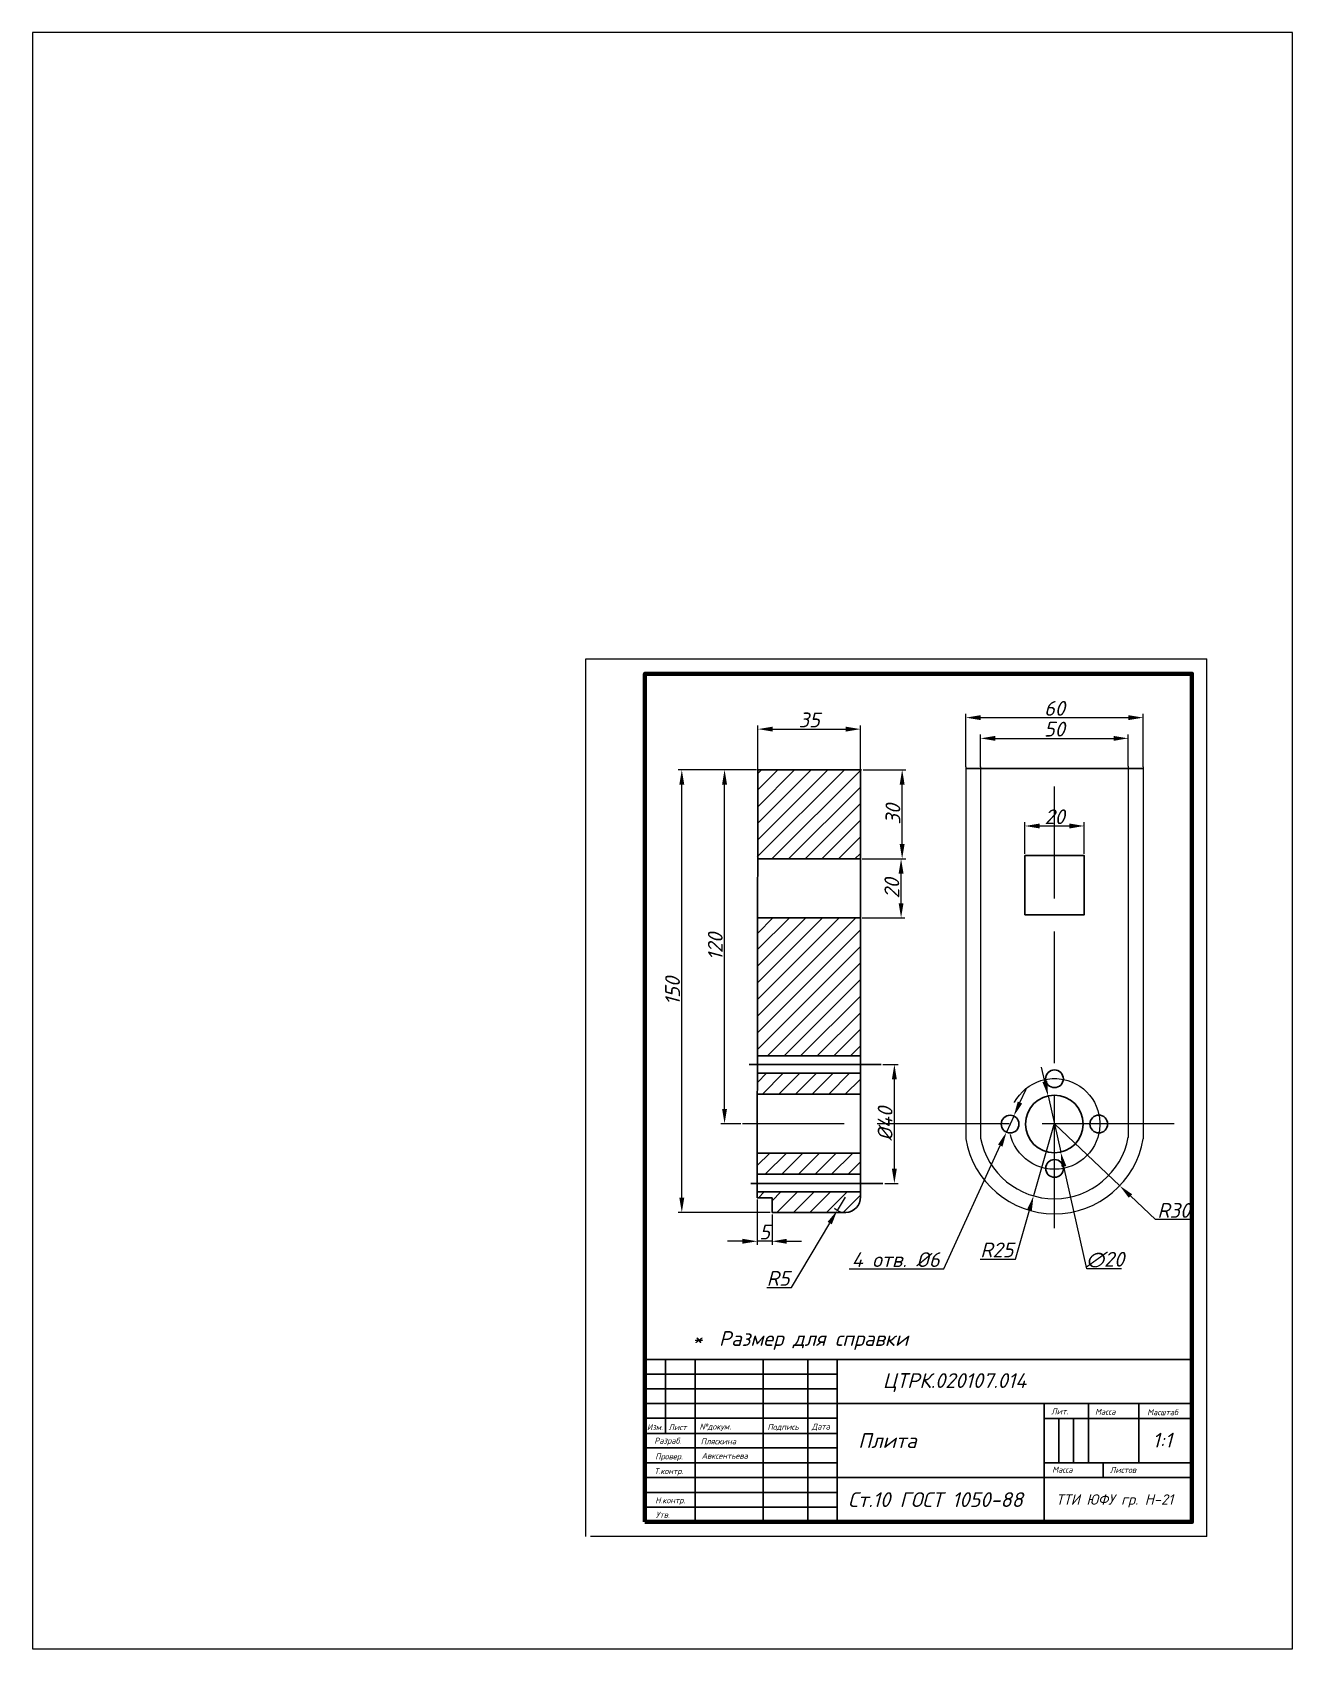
# Paper-space layout 'Лист 1' of a CAD drawing. Header units: millimetres. Extents: x -22 to 199, y 0 to 284.
# The model-space entities are those that its viewports show. They can reach past a viewport. Long polylines and large blocks are cut down to what shows.
import ezdxf

# ---------------------------------------------------------------- set-up
doc = ezdxf.new("R2010")
doc.units = ezdxf.units.MM
doc.linetypes.add('ACAD_ISO02W100', pattern=[15, 12, -3])
doc.linetypes.add('ACAD_ISO10W100', pattern=[18, 12, -3, 0, -3])
for name, color, linetype in [('Контур', 7, 'Continuous'), ('Оси', 7, 'ACAD_ISO10W100'), ('Размеры', 7, 'Continuous'), ('Рамка', 7, 'Continuous'), ('Текст', 7, 'Continuous'), ('Штриховка', 7, 'Continuous')]:
    doc.layers.add(name, color=color, linetype=linetype)
doc.styles.get("Standard").update_dxf_attribs({"font": 'isocpeui.ttf'})
doc.dimstyles.new('ISO-25', dxfattribs={"dimtxt": 5, "dimasz": 5, "dimexe": 1.25, "dimexo": 0.625, "dimtad": 1, "dimtoh": 1, "dimdec": 0, "dimtxsty": 'Standard', "dimcen": 0, "dimadec": 0, "dimazin": 0, "dimtfac": 1, "dimtdec": 0, "dimtmove": 0, "dimatfit": 3, "dimfxl": 1, "dimarcsym": 0})

psp = doc.layouts.new('Лист 1')

msp = doc.modelspace()

# ---------------------------------------------------------------- texts
at = {"layer": 'Текст', "lineweight": 30}
for s, height, p in [('*', 5, (36.03, 64.48)), ('Лит.', 2, (157.41, 41.41)), ('Масса', 2, (172.22, 41.26)), ('Масштаб', 2, (189.85, 41.11)), ('Изм.', 2, (20.65, 36.04)), ('Разраб.', 2, (23.15, 31.47)), ('Лист', 2, (27.93, 36.04)), ('№докум.', 2, (38.44, 36.25)), ('Пляскина', 2, (38.85, 31.26)), ('Подпись', 2, (61.42, 36.14)), ('Дата', 2, (76.4, 36.25)), ('Плита', 5, (92.12, 30.01)), ('1:1', 5, (191.63, 30.16)), ('Провер.', 2, (23.46, 26.17)), ('Авксентьева', 2, (39.16, 26.37)), ('Т.контр.', 2, (23.15, 21.18)), ('Листов', 2, (177.26, 21.58)), ('Н.контр.', 2, (23.46, 11.3)), ('Ст.10 ГОСТ 1050-88', 5, (88.69, 10.04)), ('Утв.', 2, (23.67, 6.42))]:
    msp.add_text(s, height=height, dxfattribs=at).set_placement(p)
at = {"layer": 'Текст', "lineweight": 30, "attachment_point": 1}
for s, width, insert, char_height in [('Размер для справки', 76.1245, (45.01, 69.55), 5), ('ЦТРК.020107.014', 67.9808, (100.45, 55.32), 5), ('Масса', 15.6993, (157.71, 23.65), 2), ('ТТИ ЮФУ гр. Н-21', 52.2816, (159.04, 14.33), 3.5)]:
    msp.add_mtext_dynamic_manual_height_columns(s, width=width, gutter_width=25, heights=[0], dxfattribs=dict(at, insert=insert, char_height=char_height))

# ---------------------------------------------------------------- blocks, each defined once
blk = doc.blocks.new('*D3')
at = {"layer": 'Defpoints', "color": 0, "lineweight": 30, "transparency": 16777216}
for p in [(92.87, 273.26), (58.21, 256.36), (92.87, 255.62)]:
    blk.add_point(p, dxfattribs=at)
at = {"layer": 'Размеры', "color": 0, "lineweight": -2, "transparency": 16777216}
for p, q in [((58.21, 256.99), (58.21, 274.51)), ((92.87, 256.24), (92.87, 274.51)), ((63.21, 273.26), (87.87, 273.26))]:
    blk.add_line(p, q, dxfattribs=at)
at = {"layer": 'Размеры', "color": 0, "lineweight": 30, "transparency": 16777216}
for points in [[(63.21, 274.09), (63.21, 272.43), (58.21, 273.26)], [(87.87, 274.09), (87.87, 272.43), (92.87, 273.26)]]:
    blk.add_solid(points, dxfattribs=at)
at = {"layer": 'Размеры', "color": 0, "lineweight": 30, "transparency": 16777216, "insert": (75.54, 276.38), "char_height": 5, "attachment_point": 5}
blk.add_mtext('35', dxfattribs=at)
blk = doc.blocks.new('*D4')
at = {"layer": 'Defpoints', "color": 0, "lineweight": 30, "transparency": 16777216}
for p in [(46.91, 259.52), (58.33, 259.52), (53.06, 139.75)]:
    blk.add_point(p, dxfattribs=at)
at = {"layer": 'Размеры', "color": 0, "lineweight": -2, "transparency": 16777216}
for p, q in [((57.7, 259.52), (45.66, 259.52)), ((46.91, 144.75), (46.91, 254.52)), ((52.43, 139.75), (45.66, 139.75))]:
    blk.add_line(p, q, dxfattribs=at)
at = {"layer": 'Размеры', "color": 0, "lineweight": 30, "transparency": 16777216}
for points in [[(46.07, 254.52), (47.74, 254.52), (46.91, 259.52)], [(46.07, 144.75), (47.74, 144.75), (46.91, 139.75)]]:
    blk.add_solid(points, dxfattribs=at)
at = {"layer": 'Размеры', "color": 0, "lineweight": 30, "transparency": 16777216, "insert": (43.78, 199.63), "char_height": 5, "attachment_point": 5, "rotation": 90}
blk.add_mtext('120', dxfattribs=at)
blk = doc.blocks.new('*D5')
at = {"layer": 'Defpoints', "color": 0, "lineweight": 30, "transparency": 16777216}
for p in [(32.45, 259.52), (58.33, 259.52), (62.96, 109.69)]:
    blk.add_point(p, dxfattribs=at)
at = {"layer": 'Размеры', "color": 0, "lineweight": -2, "transparency": 16777216}
for p, q in [((57.7, 259.52), (31.2, 259.52)), ((32.45, 114.69), (32.45, 254.52)), ((62.34, 109.69), (31.2, 109.69))]:
    blk.add_line(p, q, dxfattribs=at)
at = {"layer": 'Размеры', "color": 0, "lineweight": 30, "transparency": 16777216}
for points in [[(31.62, 254.52), (33.28, 254.52), (32.45, 259.52)], [(31.62, 114.69), (33.28, 114.69), (32.45, 109.69)]]:
    blk.add_solid(points, dxfattribs=at)
at = {"layer": 'Размеры', "color": 0, "lineweight": 30, "transparency": 16777216, "insert": (29.32, 184.61), "char_height": 5, "attachment_point": 5, "rotation": 90}
blk.add_mtext('150', dxfattribs=at)
blk = doc.blocks.new('*D6')
at = {"layer": 'Defpoints', "color": 0, "lineweight": 30, "transparency": 16777216}
for p in [(57.96, 114.7), (62.96, 109.69), (57.96, 99.96)]:
    blk.add_point(p, dxfattribs=at)
at = {"layer": 'Размеры', "color": 0, "lineweight": -2, "transparency": 16777216}
for p, q in [((57.96, 114.07), (57.96, 98.71)), ((62.96, 109.07), (62.96, 98.71)), ((52.96, 99.96), (47.96, 99.96)), ((62.96, 99.96), (57.96, 99.96)), ((67.96, 99.96), (72.96, 99.96))]:
    blk.add_line(p, q, dxfattribs=at)
at = {"layer": 'Размеры', "color": 0, "lineweight": 30, "transparency": 16777216}
for points in [[(52.96, 100.8), (52.96, 99.13), (57.96, 99.96)], [(67.96, 100.8), (67.96, 99.13), (62.96, 99.96)]]:
    blk.add_solid(points, dxfattribs=at)
at = {"layer": 'Размеры', "color": 0, "lineweight": 30, "transparency": 16777216, "insert": (60.46, 103.09), "char_height": 5, "attachment_point": 5}
blk.add_mtext('5', dxfattribs=at)
blk = doc.blocks.new('*D7')
at = {"layer": 'Defpoints', "color": 0, "lineweight": 30, "transparency": 16777216}
for p in [(92.86, 229.37), (106.62, 229.37), (92.87, 209.37)]:
    blk.add_point(p, dxfattribs=at)
at = {"layer": 'Размеры', "color": 0, "lineweight": -2, "transparency": 16777216}
for p, q in [((93.49, 229.37), (107.87, 229.37)), ((106.62, 214.37), (106.62, 224.37)), ((93.5, 209.37), (107.87, 209.37))]:
    blk.add_line(p, q, dxfattribs=at)
at = {"layer": 'Размеры', "color": 0, "lineweight": 30, "transparency": 16777216}
for points in [[(105.78, 224.37), (107.45, 224.37), (106.62, 229.37)], [(105.78, 214.37), (107.45, 214.37), (106.62, 209.37)]]:
    blk.add_solid(points, dxfattribs=at)
at = {"layer": 'Размеры', "color": 0, "lineweight": 30, "transparency": 16777216, "insert": (103.49, 219.37), "char_height": 5, "attachment_point": 5, "rotation": 90}
blk.add_mtext('20', dxfattribs=at)
blk = doc.blocks.new('*D8')
at = {"layer": 'Defpoints', "color": 0, "lineweight": 30, "transparency": 16777216}
for p in [(93.21, 259.52), (106.98, 259.52), (92.86, 229.37)]:
    blk.add_point(p, dxfattribs=at)
at = {"layer": 'Размеры', "color": 0, "lineweight": -2, "transparency": 16777216}
for p, q in [((93.84, 259.52), (108.23, 259.52)), ((106.98, 234.37), (106.98, 254.52)), ((93.49, 229.37), (108.23, 229.37))]:
    blk.add_line(p, q, dxfattribs=at)
at = {"layer": 'Размеры', "color": 0, "lineweight": 30, "transparency": 16777216}
for points in [[(106.15, 254.52), (107.81, 254.52), (106.98, 259.52)], [(106.15, 234.37), (107.81, 234.37), (106.98, 229.37)]]:
    blk.add_solid(points, dxfattribs=at)
at = {"layer": 'Размеры', "color": 0, "lineweight": 30, "transparency": 16777216, "insert": (103.86, 244.44), "char_height": 5, "attachment_point": 5, "rotation": 90}
blk.add_mtext('30', dxfattribs=at)
blk = doc.blocks.new('*D9')
at = {"layer": 'Defpoints', "color": 0, "lineweight": 30, "transparency": 16777216}
for p in [(168.57, 240.49), (148.52, 230.45), (168.57, 230.45)]:
    blk.add_point(p, dxfattribs=at)
at = {"layer": 'Размеры', "color": 0, "lineweight": -2, "transparency": 16777216}
for p, q in [((148.52, 231.07), (148.52, 241.74)), ((168.57, 231.07), (168.57, 241.74)), ((153.52, 240.49), (163.57, 240.49))]:
    blk.add_line(p, q, dxfattribs=at)
at = {"layer": 'Размеры', "color": 0, "lineweight": 30, "transparency": 16777216}
for points in [[(153.52, 241.32), (153.52, 239.65), (148.52, 240.49)], [(163.57, 241.32), (163.57, 239.65), (168.57, 240.49)]]:
    blk.add_solid(points, dxfattribs=at)
at = {"layer": 'Размеры', "color": 0, "lineweight": 30, "transparency": 16777216, "insert": (158.55, 243.61), "char_height": 5, "attachment_point": 5}
blk.add_mtext('20', dxfattribs=at)
blk = doc.blocks.new('*D10')
at = {"layer": 'Defpoints', "color": 0, "lineweight": 30, "transparency": 16777216}
for p in [(183.47, 270.14), (133.48, 259.9), (183.47, 260.16)]:
    blk.add_point(p, dxfattribs=at)
at = {"layer": 'Размеры', "color": 0, "lineweight": -2, "transparency": 16777216}
for p, q in [((133.48, 260.52), (133.48, 271.39)), ((138.48, 270.14), (178.47, 270.14)), ((183.47, 260.78), (183.47, 271.39))]:
    blk.add_line(p, q, dxfattribs=at)
at = {"layer": 'Размеры', "color": 0, "lineweight": 30, "transparency": 16777216}
for points in [[(138.48, 270.97), (138.48, 269.3), (133.48, 270.14)], [(178.47, 270.97), (178.47, 269.3), (183.47, 270.14)]]:
    blk.add_solid(points, dxfattribs=at)
at = {"layer": 'Размеры', "color": 0, "lineweight": 30, "transparency": 16777216, "insert": (158.47, 273.26), "char_height": 5, "attachment_point": 5}
blk.add_mtext('50', dxfattribs=at)
blk = doc.blocks.new('*D11')
at = {"layer": 'Defpoints', "color": 0, "lineweight": 30, "transparency": 16777216}
for p in [(188.5, 277.15), (128.5, 259.9), (188.5, 259.89)]:
    blk.add_point(p, dxfattribs=at)
at = {"layer": 'Размеры', "color": 0, "lineweight": -2, "transparency": 16777216}
for p, q in [((128.5, 260.52), (128.5, 278.4)), ((133.5, 277.15), (183.5, 277.15)), ((188.5, 260.52), (188.5, 278.4))]:
    blk.add_line(p, q, dxfattribs=at)
at = {"layer": 'Размеры', "color": 0, "lineweight": 30, "transparency": 16777216}
for points in [[(133.5, 277.98), (133.5, 276.32), (128.5, 277.15)], [(183.5, 277.98), (183.5, 276.32), (188.5, 277.15)]]:
    blk.add_solid(points, dxfattribs=at)
at = {"layer": 'Размеры', "color": 0, "lineweight": 30, "transparency": 16777216, "insert": (158.5, 280.28), "char_height": 5, "attachment_point": 5}
blk.add_mtext('60', dxfattribs=at)
blk = doc.blocks.new('*D12')
at = {"layer": 'Defpoints', "color": 0, "lineweight": 30, "transparency": 16777216}
for p in [(99.84, 159.8), (104.35, 159.8), (100.47, 119.52)]:
    blk.add_point(p, dxfattribs=at)
at = {"layer": 'Размеры', "color": 0, "lineweight": -2, "transparency": 16777216}
for p, q in [((100.47, 159.8), (105.6, 159.8)), ((104.35, 124.52), (104.35, 154.8)), ((101.1, 119.52), (105.6, 119.52))]:
    blk.add_line(p, q, dxfattribs=at)
at = {"layer": 'Размеры', "color": 0, "lineweight": 30, "transparency": 16777216}
for points in [[(103.51, 154.8), (105.18, 154.8), (104.35, 159.8)], [(103.51, 124.52), (105.18, 124.52), (104.35, 119.52)]]:
    blk.add_solid(points, dxfattribs=at)
at = {"layer": 'Размеры', "color": 0, "lineweight": 30, "transparency": 16777216, "insert": (101.22, 139.66), "char_height": 5, "attachment_point": 5, "rotation": 90}
blk.add_mtext('%%c40', dxfattribs=at)
blk = doc.blocks.new('*D13')
at = {"layer": 'Defpoints', "color": 0, "lineweight": 30, "transparency": 16777216}
for p in [(158.5, 139.67), (180.57, 118.73)]:
    blk.add_point(p, dxfattribs=at)
at = {"layer": 'Размеры', "color": 0, "lineweight": -2, "transparency": 16777216}
for p, q in [((158.5, 139.67), (180.57, 118.73)), ((192.64, 107.28), (184.2, 115.29)), ((204.4, 107.28), (192.64, 107.28))]:
    blk.add_line(p, q, dxfattribs=at)
at = {"layer": 'Размеры', "color": 0, "lineweight": 30, "transparency": 16777216}
blk.add_solid([(184.77, 115.89), (183.62, 114.69), (180.57, 118.73)], dxfattribs=at)
at = {"layer": 'Размеры', "color": 0, "lineweight": 30, "transparency": 16777216, "insert": (198.83, 110.4), "char_height": 5, "attachment_point": 5}
blk.add_mtext('R30', dxfattribs=at)
blk = doc.blocks.new('*D14')
at = {"layer": 'Defpoints', "color": 0, "lineweight": 30, "transparency": 16777216}
for p in [(158.44, 139.79), (151.42, 115.33)]:
    blk.add_point(p, dxfattribs=at)
at = {"layer": 'Размеры', "color": 0, "lineweight": -2, "transparency": 16777216}
for p, q in [((158.44, 139.79), (151.42, 115.33)), ((145.28, 93.92), (150.04, 110.53)), ((133.37, 93.92), (145.28, 93.92))]:
    blk.add_line(p, q, dxfattribs=at)
at = {"layer": 'Размеры', "color": 0, "lineweight": 30, "transparency": 16777216}
blk.add_solid([(149.24, 110.76), (150.84, 110.3), (151.42, 115.33)], dxfattribs=at)
at = {"layer": 'Размеры', "color": 0, "lineweight": 30, "transparency": 16777216, "insert": (139.01, 97.04), "char_height": 5, "attachment_point": 5}
blk.add_mtext('R25', dxfattribs=at)
blk = doc.blocks.new('*D15')
at = {"layer": 'Defpoints', "color": 0, "lineweight": 30, "transparency": 16777216}
for p in [(87.69, 114.89), (85.03, 110.41)]:
    blk.add_point(p, dxfattribs=at)
at = {"layer": 'Размеры', "color": 0, "lineweight": -2, "transparency": 16777216}
for p, q in [((87.69, 114.89), (85.03, 110.41)), ((69.5, 84.27), (82.48, 106.12)), ((61.21, 84.27), (69.5, 84.27))]:
    blk.add_line(p, q, dxfattribs=at)
blk.add_arc((87.69, 114.89), 5.21, 225.5317, 265.3743, dxfattribs=at)
at = {"layer": 'Размеры', "color": 0, "lineweight": 30, "transparency": 16777216}
blk.add_solid([(81.76, 106.54), (83.19, 105.69), (85.03, 110.41)], dxfattribs=at)
at = {"layer": 'Размеры', "color": 0, "lineweight": 30, "transparency": 16777216, "insert": (65.04, 87.39), "char_height": 5, "attachment_point": 5}
blk.add_mtext('R5', dxfattribs=at)
blk = doc.blocks.new('*D16')
at = {"layer": 'Defpoints', "color": 0, "lineweight": 30, "transparency": 16777216}
for p in [(144.74, 142.35), (142.25, 136.89)]:
    blk.add_point(p, dxfattribs=at)
at = {"layer": 'Размеры', "color": 0, "lineweight": -2, "transparency": 16777216}
for p, q in [((146.82, 146.89), (148.9, 151.44)), ((144.74, 142.35), (142.25, 136.89)), ((121.12, 90.62), (140.17, 132.34)), ((89.04, 90.62), (121.12, 90.62))]:
    blk.add_line(p, q, dxfattribs=at)
at = {"layer": 'Размеры', "color": 0, "lineweight": 30, "transparency": 16777216}
for points in [[(146.06, 147.24), (147.58, 146.55), (144.74, 142.35)], [(139.42, 132.69), (140.93, 131.99), (142.25, 136.89)]]:
    blk.add_solid(points, dxfattribs=at)
at = {"layer": 'Размеры', "color": 0, "lineweight": 30, "transparency": 16777216, "insert": (104.77, 93.75), "char_height": 5, "attachment_point": 5}
blk.add_mtext('4 отв. %%c6', dxfattribs=at)
blk = doc.blocks.new('*D17')
at = {"layer": 'Defpoints', "color": 0, "lineweight": 30, "transparency": 16777216}
for p in [(156.33, 149.15), (160.61, 130.11)]:
    blk.add_point(p, dxfattribs=at)
at = {"layer": 'Размеры', "color": 0, "lineweight": -2, "transparency": 16777216}
for p, q in [((155.24, 154.03), (154.14, 158.91)), ((156.33, 149.15), (160.61, 130.11)), ((169.5, 90.58), (161.71, 125.24)), ((181.12, 90.58), (169.5, 90.58))]:
    blk.add_line(p, q, dxfattribs=at)
at = {"layer": 'Размеры', "color": 0, "lineweight": 30, "transparency": 16777216}
for points in [[(156.05, 154.21), (154.42, 153.84), (156.33, 149.15)], [(162.52, 125.42), (160.9, 125.05), (160.61, 130.11)]]:
    blk.add_solid(points, dxfattribs=at)
at = {"layer": 'Размеры', "color": 0, "lineweight": 30, "transparency": 16777216, "insert": (175.62, 93.7), "char_height": 5, "attachment_point": 5}
blk.add_mtext('∅20', dxfattribs=at)

# ---------------------------------------------------------------- dimensions: what is measured, and where the dimension line sits
at = {"layer": 'Размеры', "lineweight": 30}
for base, p1, p2, angle, picture, middle in [((92.87, 273.26), (58.21, 256.36), (92.87, 255.62), 180, '*D3', (75.54, 273.26)), ((32.45, 259.52), (62.96, 109.69), (58.33, 259.52), 90, '*D5', (32.45, 184.61)), ((46.91, 259.52), (53.06, 139.75), (58.33, 259.52), 90, '*D4', (46.91, 199.63)), ((106.98, 259.52), (92.86, 229.37), (93.21, 259.52), 90, '*D8', (106.98, 244.44)), ((106.62, 229.37), (92.87, 209.37), (92.86, 229.37), 90, '*D7', (106.62, 219.37)), ((57.96, 99.96), (62.96, 109.69), (57.96, 114.7), 180, '*D6', (60.46, 99.96))]:
    dim = msp.add_linear_dim(base=base, p1=p1, p2=p2, angle=angle, dimstyle='ISO-25', dxfattribs=at)
    dim.commit()
    dim.dimension.update_dxf_attribs({"geometry": picture, "text_midpoint": middle, "dimtype": 160})
for base, p1, p2, picture, middle in [((188.5, 277.15), (128.5, 259.9), (188.5, 259.89), '*D11', (158.5, 280.28)), ((183.47, 270.14), (133.48, 259.9), (183.47, 260.16), '*D10', (158.47, 273.26)), ((168.57, 240.49), (148.52, 230.45), (168.57, 230.45), '*D9', (158.55, 243.61))]:
    dim = msp.add_linear_dim(base=base, p1=p1, p2=p2, angle=180, dimstyle='ISO-25', dxfattribs=at)
    dim.commit()
    dim.dimension.update_dxf_attribs({"geometry": picture, "text_midpoint": middle})
dim = msp.add_linear_dim(base=(104.35, 159.8), p1=(100.47, 119.52), p2=(99.84, 159.8), angle=90, text='%%c40', dimstyle='ISO-25', dxfattribs=at)
dim.commit()
dim.dimension.update_dxf_attribs({"geometry": '*D12', "text_midpoint": (104.35, 139.66), "dimtype": 160})
dim = msp.add_diameter_dim_2p(p1=(156.33, 149.15), p2=(160.61, 130.11), dimstyle='ISO-25', dxfattribs=at)
dim.commit()
dim.dimension.update_dxf_attribs({"geometry": '*D17', "text_midpoint": (175.62, 90.58), "dimtype": 163})
dim = msp.add_diameter_dim_2p(p1=(144.74, 142.35), p2=(142.25, 136.89), text='4 отв. %%c6', dimstyle='ISO-25', dxfattribs=at)
dim.commit()
dim.dimension.update_dxf_attribs({"geometry": '*D16', "text_midpoint": (104.77, 90.62), "dimtype": 163})
for center, mpoint, picture, middle in [((158.44, 139.79), (151.42, 115.33), '*D14', (139.01, 93.92)), ((158.5, 139.67), (180.57, 118.73), '*D13', (198.83, 107.28)), ((87.69, 114.89), (85.03, 110.41), '*D15', (65.04, 84.27))]:
    dim = msp.add_radius_dim(center=center, mpoint=mpoint, dimstyle='ISO-25', dxfattribs=at)
    dim.commit()
    dim.dimension.update_dxf_attribs({"geometry": picture, "text_midpoint": middle, "dimtype": 164})

# ---------------------------------------------------------------- hatches: boundary and pattern name
at = {"layer": 'Штриховка', "lineweight": 30}
h = msp.add_hatch(dxfattribs=at)
h.set_pattern_fill('ANSI31', color=256, scale=1.25, angle=180)
h.set_pattern_definition([(225, (242.873, 83.7537), (2.80633, -2.80633), [])])
h.paths.add_polyline_path([(58.26, 259.34), (62.96, 259.33), (92.87, 259.35), (92.88, 229.37), (57.96, 229.37)])
h = msp.add_hatch(dxfattribs=at)
h.set_pattern_fill('ANSI31', color=256, scale=1.25, angle=180)
h.set_pattern_definition([(225, (242.873, 74.7158), (2.80633, -2.80633), [])])
h.paths.add_polyline_path([(57.96, 116.69), (57.96, 114.7), (62.96, 114.7), (62.96, 109.69), (87.89, 109.69, 0.411161), (92.89, 115.04), (92.89, 116.69)])
h.paths.add_polyline_path([(92.89, 129.77), (57.99, 129.77), (57.97, 122.63), (92.89, 122.63)])
h.paths.add_polyline_path([(58.02, 149.72), (92.89, 149.72), (92.89, 156.79), (58.03, 156.79)])
h.paths.add_polyline_path([(58.04, 162.67), (92.89, 162.67), (92.88, 209.37), (58.12, 209.37)])

# ---------------------------------------------------------------- linework, layer by layer
at = {"layer": 'Контур', "lineweight": 30}
for p, q in [((58.21, 259.48), (57.96, 114.7)), ((93.21, 259.52), (58.33, 259.52)), ((92.89, 114.74), (92.87, 259.35)), ((92.86, 229.37), (57.91, 229.37)), ((92.87, 209.37), (57.92, 209.37)), ((92.89, 162.67), (57.92, 162.67)), ((92.88, 156.79), (57.92, 156.79)), ((92.86, 149.72), (57.92, 149.72)), ((92.86, 129.77), (57.92, 129.77)), ((92.88, 122.63), (57.92, 122.63)), ((92.91, 116.69), (57.92, 116.69)), ((57.96, 114.7), (62.96, 114.7)), ((62.96, 109.69), (62.96, 114.7)), ((87.89, 109.69), (62.96, 109.69))]:
    msp.add_line(p, q, dxfattribs=at)
at = {"layer": 'Контур'}
for p, q in [((128.5, 260.52), (128.5, 134.63)), ((128.5, 259.9), (188.5, 259.89)), ((133.48, 260.52), (133.46, 134.88)), ((183.47, 260.78), (183.46, 135.12)), ((188.5, 260.52), (188.5, 134.63))]:
    msp.add_line(p, q, dxfattribs=at)
at = {"layer": 'Контур', "linetype": 'ACAD_ISO02W100', "lineweight": 30}
for p, q in [((99.84, 159.8), (53.52, 159.8)), ((100.47, 119.52), (53.61, 119.52))]:
    msp.add_line(p, q, dxfattribs=at)
at = {"layer": 'Контур', "lineweight": 30}
msp.add_lwpolyline([(148.52, 210.43), (148.52, 230.45), (168.57, 230.45), (168.57, 210.43)], close=True, dxfattribs=at)
at = {"layer": 'Контур', "linetype": 'ACAD_ISO02W100'}
msp.add_circle((158.5, 139.67), 15.35, dxfattribs=at)
at = {"layer": 'Контур', "lineweight": 30}
for centre, radius in [((158.5, 154.94), 3), ((158.47, 139.63), 9.76), ((143.5, 139.62), 3), ((173.49, 139.64), 3), ((158.53, 124.61), 3)]:
    msp.add_circle(centre, radius, dxfattribs=at)
at = {"layer": 'Контур'}
for centre, radius, start, end in [((158.5, 139.67), 30.42, 189.5266, 350.4734), ((158.44, 139.79), 25.45, 191.1275, 349.4643)]:
    msp.add_arc(centre, radius, start, end, dxfattribs=at)
at = {"layer": 'Контур', "lineweight": 30}
msp.add_arc((87.69, 114.89), 5.21, 272.2528, 1.6399, dxfattribs=at)
at = {"layer": 'Оси', "linetype": 'ACAD_ISO02W100'}
for p, q in [((158.5, 104.39), (158.5, 253.82)), ((199.01, 139.75), (52.96, 139.75))]:
    msp.add_line(p, q, dxfattribs=at)
at = {"layer": 'Размеры', "lineweight": 30}
for p, q in [((128.5, 259.9), (188.5, 259.89)), ((188.5, 259.89), (128.5, 259.9))]:
    msp.add_line(p, q, dxfattribs=at)
at = {"layer": 'Рамка'}
for p, q in [((0.02, 0.02), (-0.01, 297.02)), ((-0.01, 297.02), (209.99, 297.02)), ((210.01, 0.04), (209.98, 297.04)), ((209.98, 0.04), (1.52, 0.04))]:
    msp.add_line(p, q, dxfattribs=at)
at = {"layer": 'Рамка', "lineweight": 30}
for p, q in [((20, 60), (205, 60)), ((20, 55), (84.97, 55)), ((26.99, 59.97), (26.99, 34.9)), ((36.98, 59.97), (36.98, 5.07)), ((59.97, 59.86), (59.97, 4.97)), ((75.04, 59.9), (75.04, 5.01)), ((84.97, 60), (84.97, 5)), ((19.96, 50.01), (84.94, 50.01)), ((19.96, 45.01), (205, 45.01)), ((154.99, 45.03), (154.99, 5)), ((169.97, 44.91), (169.97, 24.87)), ((186.99, 45.01), (186.99, 24.97)), ((20.02, 40.08), (85, 40.08)), ((154.99, 40), (204.88, 40)), ((159.99, 39.89), (159.99, 24.99)), ((164.99, 39.98), (164.99, 24.99)), ((19.96, 34.96), (84.93, 34.96)), ((20.02, 30.03), (85, 30.03)), ((19.92, 25.04), (84.89, 25.04)), ((154.99, 24.98), (205.09, 24.98)), ((174.98, 24.99), (174.98, 20.1)), ((19.92, 20.05), (205.04, 20.05)), ((19.85, 14.99), (84.82, 14.99)), ((19.98, 10), (84.96, 10)), ((20, 5), (84.97, 5))]:
    msp.add_line(p, q, dxfattribs=at)
at = {"layer": 'Рамка', "lineweight": 200}
msp.add_lwpolyline([(20, 5), (205, 5), (205, 292), (20, 292)], close=True, dxfattribs=at)

msp.set_redraw_order([(e.dxf.handle, doc.entitydb.next_handle()) for e in msp.query("TEXT MTEXT ATTDEF DIMENSION ARC_DIMENSION")])  # texts and dimensions are drawn at this point

# ---------------------------------------------------------------- viewports
at = {"layer": '0'}
psp.add_viewport(center=(88.18, 141.96), size=(221.01, 283.57), view_center_point=(25.92, 235.57), view_height=546.946, dxfattribs=at)

doc.saveas('drawing.dxf')
